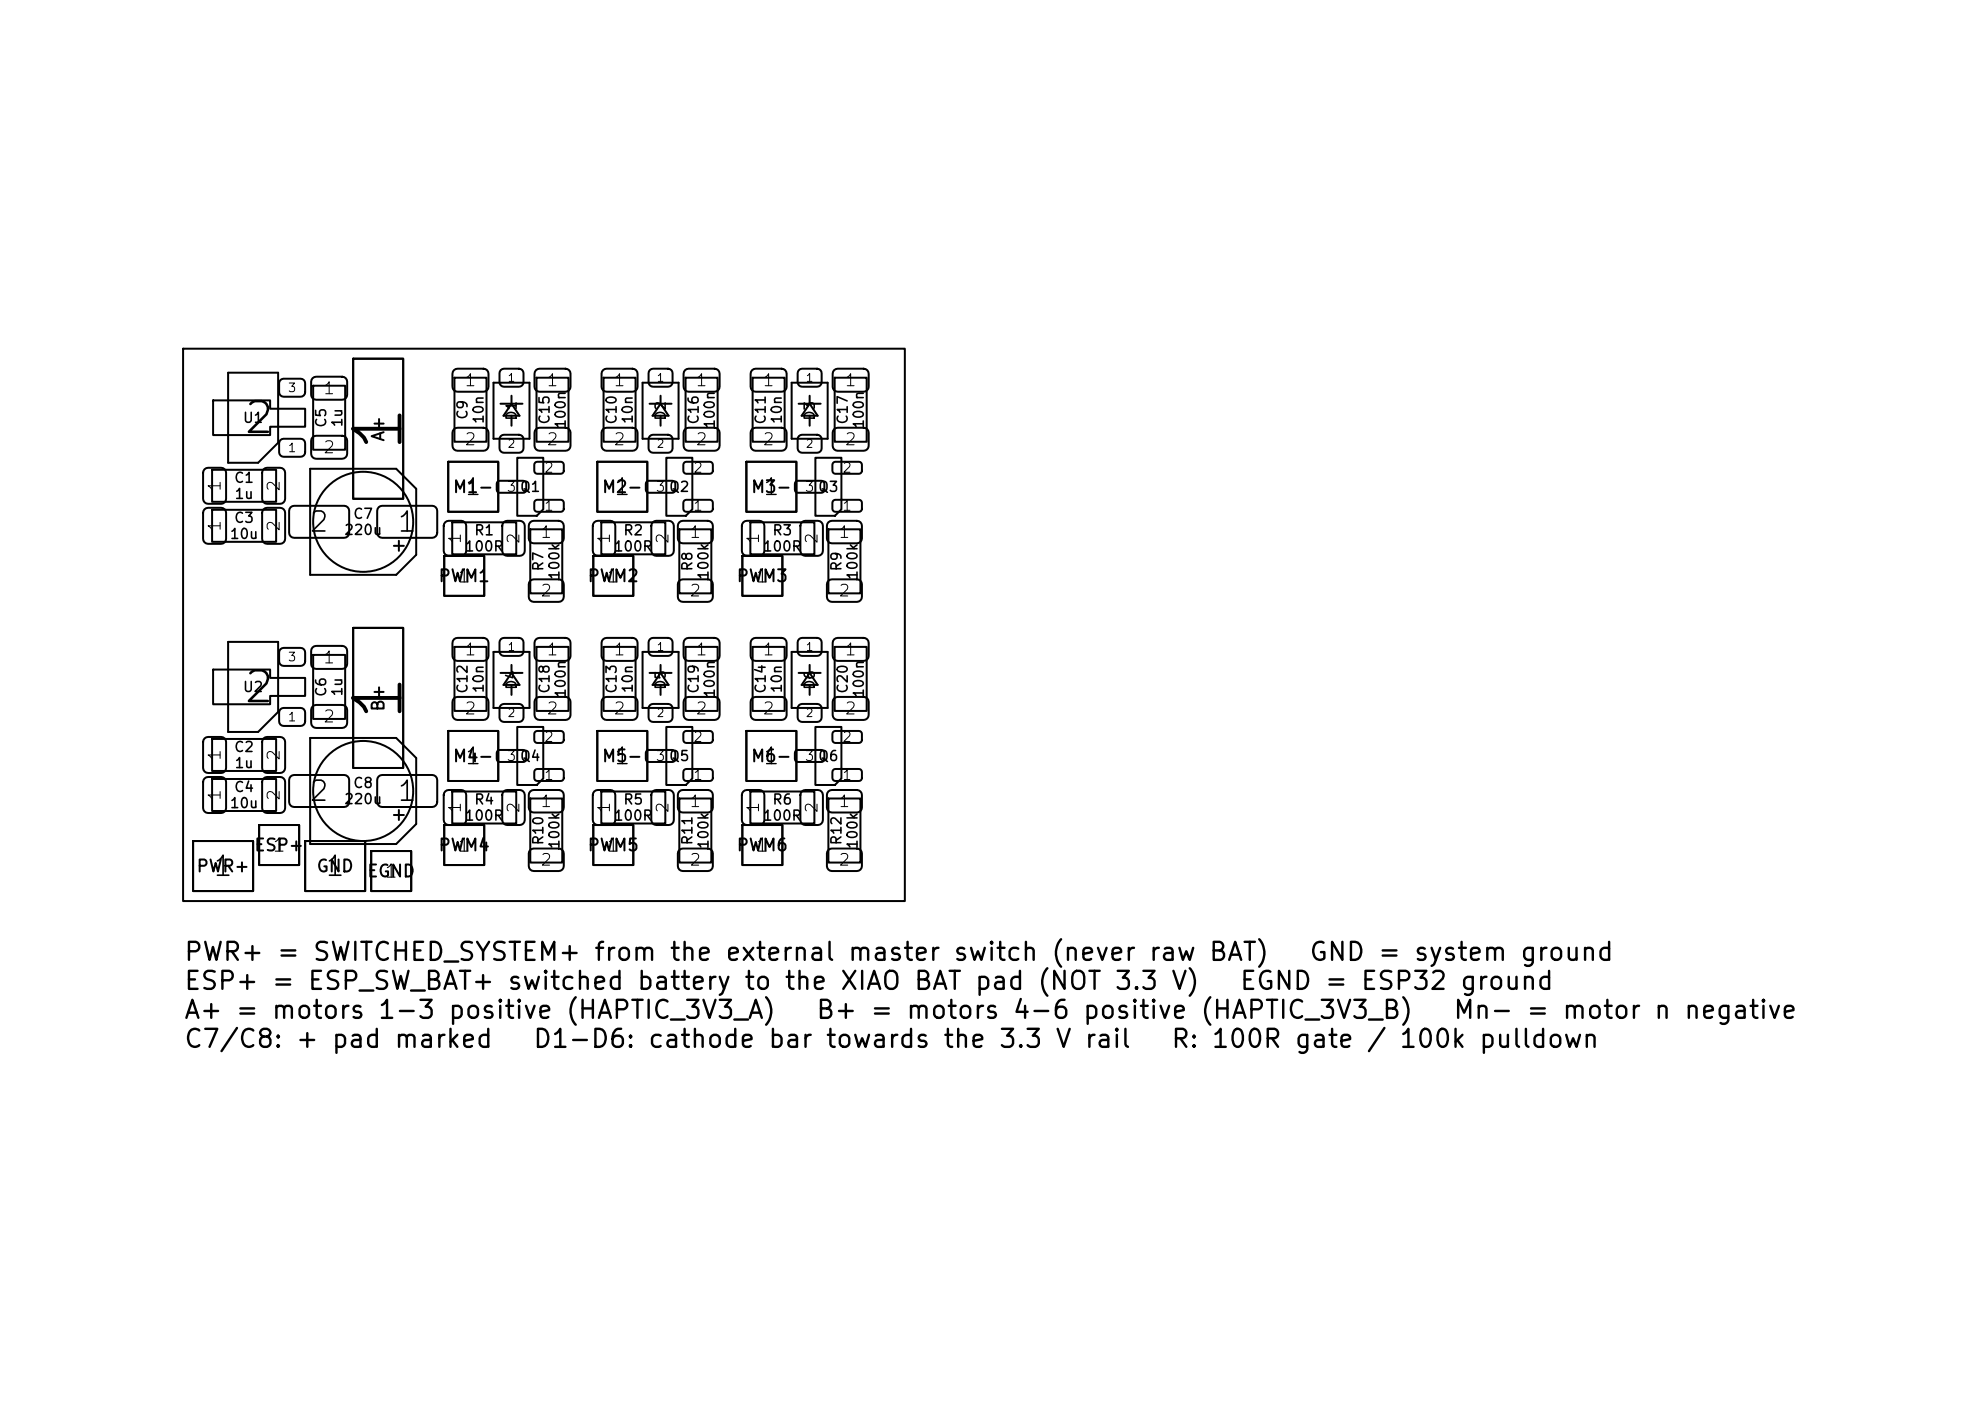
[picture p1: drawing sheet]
<svg xmlns="http://www.w3.org/2000/svg" width="297mm" height="210mm" viewBox="0 0 297 210" stroke-linecap="round" stroke-linejoin="round" font-family="sans-serif">
<defs><g id="words">
<g font-size="7">
<text x="62" y="68.3" transform="rotate(-90 62 68.3)">1</text>
<text x="62" y="108.7" transform="rotate(-90 62 108.7)">1</text>
</g>
<g font-size="4.6">
<text x="36.2" y="66.1">2</text>
<text x="36.2" y="106.5">2</text>
</g>
<g font-size="3">
<text x="46.1" y="80.5">2</text>
<text x="59.3" y="80.5">1</text>
<text x="46.1" y="120.9">2</text>
<text x="59.3" y="120.9">1</text>
<text x="31.7" y="132.1">1</text>
<text x="48.5" y="132.1">1</text>
</g>
<g font-size="2.7">
<text x="27.4" y="144.7">PWR+ = SWITCHED_SYSTEM+ from the external master switch (never raw BAT)</text>
<text x="27.4" y="149">ESP+ = ESP_SW_BAT+ switched battery to the XIAO BAT pad (NOT 3.3 V)</text>
<text x="185.7" y="149">EGND = ESP32 ground</text>
<text x="196.1" y="144.7">GND = system ground</text>
<text x="27.4" y="153.4">A+ = motors 1-3 positive (HAPTIC_3V3_A)</text>
<text x="122.2" y="153.4">B+ = motors 4-6 positive (HAPTIC_3V3_B)</text>
<text x="217.7" y="153.4">Mn- = motor n negative</text>
<text x="27.4" y="157.7">C7/C8: + pad marked</text>
<text x="79.7" y="157.7">D1-D6: cathode bar towards the 3.3 V rail</text>
<text x="175.4" y="157.7">R: 100R gate / 100k pulldown</text>
</g>
<g font-size="2.5">
<text x="69.5" y="74.9">1</text>
<text x="91.9" y="74.9">1</text>
<text x="114.2" y="74.9">1</text>
<text x="69.5" y="115.2">1</text>
<text x="91.9" y="115.2">1</text>
<text x="114.2" y="115.2">1</text>
</g>
<g font-size="2">
<text x="68.4" y="87.8">1</text>
<text x="90.8" y="87.8">1</text>
<text x="113.1" y="87.8">1</text>
<text x="40.7" y="128.2">1</text>
<text x="68.4" y="128.2">1</text>
<text x="90.8" y="128.2">1</text>
<text x="113.1" y="128.2">1</text>
<text x="57.5" y="132.1">1</text>
</g>
<g font-size="1.8">
<text x="48.3" y="59.6">1</text>
<text x="69.5" y="58.4">1</text>
<text x="81.8" y="58.4">1</text>
<text x="91.8" y="58.4">1</text>
<text x="104.1" y="58.4">1</text>
<text x="114.2" y="58.4">1</text>
<text x="126.5" y="58.4">1</text>
<text x="48.3" y="68.4">2</text>
<text x="58.1" y="66.3" transform="rotate(-90 58.1 66.3)">A+</text>
<text x="69.5" y="67.2">2</text>
<text x="81.8" y="67.2">2</text>
<text x="91.8" y="67.2">2</text>
<text x="104.1" y="67.2">2</text>
<text x="114.2" y="67.2">2</text>
<text x="126.5" y="67.2">2</text>
<text x="33.5" y="73.9" transform="rotate(-90 33.5 73.9)">1</text>
<text x="42.4" y="73.9" transform="rotate(-90 42.4 73.9)">2</text>
<text x="67.8" y="74.3">M1-</text>
<text x="90.1" y="74.3">M2-</text>
<text x="112.5" y="74.3">M3-</text>
<text x="33.5" y="79.9" transform="rotate(-90 33.5 79.9)">1</text>
<text x="42.4" y="79.9" transform="rotate(-90 42.4 79.9)">2</text>
<text x="65.6" y="87.7">PWM1</text>
<text x="88" y="87.7">PWM2</text>
<text x="110.3" y="87.7">PWM3</text>
<text x="48.3" y="99.9">1</text>
<text x="69.5" y="98.7">1</text>
<text x="81.8" y="98.7">1</text>
<text x="91.8" y="98.7">1</text>
<text x="104.1" y="98.7">1</text>
<text x="114.2" y="98.7">1</text>
<text x="126.5" y="98.7">1</text>
<text x="58.1" y="106.8" transform="rotate(-90 58.1 106.8)">B+</text>
<text x="69.5" y="107.6">2</text>
<text x="81.8" y="107.6">2</text>
<text x="91.8" y="107.6">2</text>
<text x="104.1" y="107.6">2</text>
<text x="114.2" y="107.6">2</text>
<text x="126.5" y="107.6">2</text>
<text x="48.3" y="108.8">2</text>
<text x="33.5" y="114.2" transform="rotate(-90 33.5 114.2)">1</text>
<text x="42.4" y="114.2" transform="rotate(-90 42.4 114.2)">2</text>
<text x="67.8" y="114.7">M4-</text>
<text x="90.1" y="114.7">M5-</text>
<text x="112.5" y="114.7">M6-</text>
<text x="33.5" y="120.2" transform="rotate(-90 33.5 120.2)">1</text>
<text x="42.4" y="120.2" transform="rotate(-90 42.4 120.2)">2</text>
<text x="29.3" y="131.2">PWR+</text>
<text x="38" y="128">ESP+</text>
<text x="47.3" y="131.2">GND</text>
<text x="54.9" y="131.9">EGND</text>
<text x="65.6" y="128">PWM4</text>
<text x="88" y="128">PWM5</text>
<text x="110.3" y="128">PWM6</text>
</g>
<g font-size="1.7">
<text x="69.5" y="81.7" transform="rotate(-90 69.5 81.7)">1</text>
<text x="78.3" y="81.7" transform="rotate(-90 78.3 81.7)">2</text>
<text x="80.9" y="81.1">1</text>
<text x="91.9" y="81.7" transform="rotate(-90 91.9 81.7)">1</text>
<text x="100.7" y="81.7" transform="rotate(-90 100.7 81.7)">2</text>
<text x="103.2" y="81.1">1</text>
<text x="114.2" y="81.7" transform="rotate(-90 114.2 81.7)">1</text>
<text x="123" y="81.7" transform="rotate(-90 123 81.7)">2</text>
<text x="125.6" y="81.1">1</text>
<text x="80.9" y="89.9">2</text>
<text x="103.2" y="89.9">2</text>
<text x="125.6" y="89.9">2</text>
<text x="69.5" y="122.1" transform="rotate(-90 69.5 122.1)">1</text>
<text x="78.3" y="122.1" transform="rotate(-90 78.3 122.1)">2</text>
<text x="80.9" y="121.4">1</text>
<text x="91.9" y="122.1" transform="rotate(-90 91.9 122.1)">1</text>
<text x="100.7" y="122.1" transform="rotate(-90 100.7 122.1)">2</text>
<text x="103.2" y="121.4">1</text>
<text x="114.2" y="122.1" transform="rotate(-90 114.2 122.1)">1</text>
<text x="123" y="122.1" transform="rotate(-90 123 122.1)">2</text>
<text x="125.6" y="121.4">1</text>
<text x="80.9" y="130.2">2</text>
<text x="103.2" y="130.2">2</text>
<text x="125.6" y="130.2">2</text>
</g>
<g font-size="1.5">
<text x="36.3" y="63.8">U1</text>
<text x="49.3" y="64.2" transform="rotate(-90 49.3 64.2)">C5</text>
<text x="51.7" y="64.2" transform="rotate(-90 51.7 64.2)">1u</text>
<text x="70.5" y="63" transform="rotate(-90 70.5 63)">C9</text>
<text x="72.9" y="63.7" transform="rotate(-90 72.9 63.7)">10n</text>
<text x="77.8" y="63.2" transform="rotate(-90 77.8 63.2)">D1</text>
<text x="82.8" y="63.7" transform="rotate(-90 82.8 63.7)">C15</text>
<text x="85.2" y="64.4" transform="rotate(-90 85.2 64.4)">100n</text>
<text x="92.8" y="63.7" transform="rotate(-90 92.8 63.7)">C10</text>
<text x="95.2" y="63.7" transform="rotate(-90 95.2 63.7)">10n</text>
<text x="100.2" y="63.2" transform="rotate(-90 100.2 63.2)">D2</text>
<text x="105.1" y="63.7" transform="rotate(-90 105.1 63.7)">C16</text>
<text x="107.5" y="64.4" transform="rotate(-90 107.5 64.4)">100n</text>
<text x="115.2" y="63.7" transform="rotate(-90 115.2 63.7)">C11</text>
<text x="117.6" y="63.7" transform="rotate(-90 117.6 63.7)">10n</text>
<text x="122.5" y="63.2" transform="rotate(-90 122.5 63.2)">D3</text>
<text x="127.5" y="63.7" transform="rotate(-90 127.5 63.7)">C17</text>
<text x="129.9" y="64.4" transform="rotate(-90 129.9 64.4)">100n</text>
<text x="81.5" y="71.2">2</text>
<text x="103.8" y="71.2">2</text>
<text x="126.2" y="71.2">2</text>
<text x="35" y="72.7">C1</text>
<text x="35.1" y="75.2">1u</text>
<text x="75.8" y="74.1">3</text>
<text x="77.8" y="74.1">Q1</text>
<text x="81.5" y="76.9">1</text>
<text x="98.2" y="74.1">3</text>
<text x="100.2" y="74.1">Q2</text>
<text x="103.8" y="76.9">1</text>
<text x="120.5" y="74.1">3</text>
<text x="122.5" y="74.1">Q3</text>
<text x="126.2" y="76.9">1</text>
<text x="34.3" y="81.2">10u</text>
<text x="35" y="78.7">C3</text>
<text x="51.5" y="80.6">220u</text>
<text x="52.8" y="78.1">C7</text>
<text x="69.6" y="83">100R</text>
<text x="71" y="80.6">R1</text>
<text x="91.9" y="83">100R</text>
<text x="93.3" y="80.6">R2</text>
<text x="114.3" y="83">100R</text>
<text x="115.7" y="80.6">R3</text>
<text x="81.8" y="85.8" transform="rotate(-90 81.8 85.8)">R7</text>
<text x="84.2" y="87" transform="rotate(-90 84.2 87)">100k</text>
<text x="104.2" y="85.8" transform="rotate(-90 104.2 85.8)">R8</text>
<text x="106.6" y="87" transform="rotate(-90 106.6 87)">100k</text>
<text x="126.5" y="85.8" transform="rotate(-90 126.5 85.8)">R9</text>
<text x="128.9" y="87" transform="rotate(-90 128.9 87)">100k</text>
<text x="36.3" y="104.1">U2</text>
<text x="49.3" y="104.6" transform="rotate(-90 49.3 104.6)">C6</text>
<text x="51.7" y="104.5" transform="rotate(-90 51.7 104.5)">1u</text>
<text x="70.5" y="104.1" transform="rotate(-90 70.5 104.1)">C12</text>
<text x="72.9" y="104" transform="rotate(-90 72.9 104)">10n</text>
<text x="77.8" y="103.5" transform="rotate(-90 77.8 103.5)">D4</text>
<text x="82.8" y="104.1" transform="rotate(-90 82.8 104.1)">C18</text>
<text x="85.2" y="104.7" transform="rotate(-90 85.2 104.7)">100n</text>
<text x="92.8" y="104.1" transform="rotate(-90 92.8 104.1)">C13</text>
<text x="95.2" y="104" transform="rotate(-90 95.2 104)">10n</text>
<text x="100.2" y="103.5" transform="rotate(-90 100.2 103.5)">D5</text>
<text x="105.1" y="104.1" transform="rotate(-90 105.1 104.1)">C19</text>
<text x="107.5" y="104.7" transform="rotate(-90 107.5 104.7)">100n</text>
<text x="115.2" y="104.1" transform="rotate(-90 115.2 104.1)">C14</text>
<text x="117.6" y="104" transform="rotate(-90 117.6 104)">10n</text>
<text x="122.5" y="103.5" transform="rotate(-90 122.5 103.5)">D6</text>
<text x="127.5" y="104.1" transform="rotate(-90 127.5 104.1)">C20</text>
<text x="129.9" y="104.7" transform="rotate(-90 129.9 104.7)">100n</text>
<text x="35" y="113.1">C2</text>
<text x="81.5" y="111.6">2</text>
<text x="103.8" y="111.6">2</text>
<text x="126.2" y="111.6">2</text>
<text x="35" y="119.1">C4</text>
<text x="35.1" y="115.5">1u</text>
<text x="52.8" y="118.5">C8</text>
<text x="75.8" y="114.4">3</text>
<text x="77.8" y="114.5">Q4</text>
<text x="81.5" y="117.3">1</text>
<text x="98.2" y="114.4">3</text>
<text x="100.2" y="114.5">Q5</text>
<text x="103.8" y="117.3">1</text>
<text x="120.5" y="114.4">3</text>
<text x="122.5" y="114.5">Q6</text>
<text x="126.2" y="117.3">1</text>
<text x="34.3" y="121.5">10u</text>
<text x="51.5" y="120.9">220u</text>
<text x="69.6" y="123.4">100R</text>
<text x="71" y="121">R4</text>
<text x="91.9" y="123.4">100R</text>
<text x="93.3" y="121">R5</text>
<text x="114.3" y="123.4">100R</text>
<text x="115.7" y="121">R6</text>
<text x="81.8" y="126.8" transform="rotate(-90 81.8 126.8)">R10</text>
<text x="84.2" y="127.4" transform="rotate(-90 84.2 127.4)">100k</text>
<text x="104.2" y="126.8" transform="rotate(-90 104.2 126.8)">R11</text>
<text x="106.6" y="127.4" transform="rotate(-90 106.6 127.4)">100k</text>
<text x="126.5" y="126.8" transform="rotate(-90 126.5 126.8)">R12</text>
<text x="128.9" y="127.4" transform="rotate(-90 128.9 127.4)">100k</text>
</g>
<g font-size="1.3">
<text x="43" y="59.1">3</text>
<text x="43" y="68.1">1</text>
<text x="43" y="99.5">3</text>
<text x="43" y="108.5">1</text>
</g>
<g font-size="1.2">
<text x="76" y="57.5">1</text>
<text x="98.3" y="57.5">1</text>
<text x="120.7" y="57.5">1</text>
<text x="76" y="67.4">2</text>
<text x="98.3" y="67.4">2</text>
<text x="120.7" y="67.4">2</text>
<text x="76" y="97.9">1</text>
<text x="98.3" y="97.9">1</text>
<text x="120.7" y="97.9">1</text>
<text x="76" y="107.8">2</text>
<text x="98.3" y="107.8">2</text>
<text x="120.7" y="107.8">2</text>
</g>
</g></defs>
<g fill="none" stroke="#000" stroke-width=".3">
<path d="M27.4 52.3h108.3v82.8h-108.3zM34.2 55.9h7.5v10.5l-3 3h-4.5zM42 57l.5-.2h2.6a.68 .68 0 0 1 .6 .6v1.4a.67 .67 0 0 1-.6 .7h-2.6a.67 .67 0 0 1-.7-.7v-1.4zM46.9 56.7l.5-.2h3.9a.75 .75 0 0 1 .7 .7v2a.75 .75 0 0 1-.7 .7h-3.9a.75 .75 0 0 1-.8-.7v-2zM46.9 57.8h4.8v9.6h-4.8zM52.9 53.8h7.5v21h-7.5zM68.1 55.5l.5-.2h3.9a.75 .75 0 0 1 .7 .7v2a.75 .75 0 0 1-.7 .7h-3.9a.75 .75 0 0 1-.8-.7v-2zM68.1 56.6h4.8v9.6h-4.8zM74 57.4h5.4v8.4h-5.4zM75.1 55.5l.5-.2h2.2a.68 .68 0 0 1 .7 .6v1.4a.68 .68 0 0 1-.7 .7h-2.2a.68 .68 0 0 1-.7-.7v-1.4zM76.7 59.3v1.2M80.4 55.5l.5-.2h3.9a.75 .75 0 0 1 .7 .7v2a.75 .75 0 0 1-.7 .7h-3.9a.75 .75 0 0 1-.8-.7v-2z"/>
<path d="M80.4 56.6h4.8v9.6h-4.8zM90.4 55.5l.5-.2h3.9a.75 .75 0 0 1 .8 .7v2a.75 .75 0 0 1-.8 .7h-3.9a.75 .75 0 0 1-.7-.7v-2zM90.5 56.6h4.8v9.6h-4.8zM96.3 57.4h5.4v8.4h-5.4zM97.4 55.5l.5-.2h2.3a.67 .67 0 0 1 .6 .6v1.4a.68 .68 0 0 1-.6 .7h-2.3a.68 .68 0 0 1-.7-.7v-1.4zM99 59.3v1.2M102.7 55.5l.5-.2h3.9a.75 .75 0 0 1 .8 .7v2a.75 .75 0 0 1-.8 .7h-3.9a.75 .75 0 0 1-.7-.7v-2zM102.8 56.6h4.8v9.6h-4.8zM112.8 55.5l.5-.2h3.9a.75 .75 0 0 1 .7 .7v2a.75 .75 0 0 1-.7 .7h-3.9a.75 .75 0 0 1-.8-.7v-2zM112.8 56.6h4.8v9.6h-4.8zM118.7 57.4h5.4v8.4h-5.4zM119.8 55.5l.5-.2h2.2a.67 .67 0 0 1 .7 .6v1.4a.68 .68 0 0 1-.7 .7h-2.2a.68 .68 0 0 1-.7-.7v-1.4z"/>
<path d="M121.4 59.3v1.2M125.1 55.5l.5-.2h3.9a.75 .75 0 0 1 .7 .7v2a.75 .75 0 0 1-.7 .7h-3.9a.75 .75 0 0 1-.8-.7v-2zM125.1 56.6h4.8v9.6h-4.8zM30.7 76.3l.5-.2h1.9a.75 .75 0 0 1 .8 .8v3.9a.75 .75 0 0 1-.8 .7h-1.9a.75 .75 0 0 1-.8-.7v-3.9zM30.7 70.3l.5-.2h1.9a.75 .75 0 0 1 .8 .8v3.9a.75 .75 0 0 1-.8 .7h-1.9a.75 .75 0 0 1-.8-.7v-3.9zM31.8 76.4h9.6v4.8h-9.6zM31.8 70.4h9.6v4.8h-9.6zM31.9 60h8.6v1.3h5.2v2.7h-5.2v1.2h-8.6zM39.5 76.3l.5-.2h2a.75 .75 0 0 1 .7 .8v3.9a.75 .75 0 0 1-.7 .7h-2a.75 .75 0 0 1-.7-.7v-3.9zM39.5 70.3l.5-.2h2a.75 .75 0 0 1 .7 .8v3.9a.75 .75 0 0 1-.7 .7h-2a.75 .75 0 0 1-.7-.7v-3.9zM42 66l.5-.2h2.6a.68 .68 0 0 1 .6 .6v1.4a.67 .67 0 0 1-.6 .7h-2.6a.67 .67 0 0 1-.7-.7v-1.4zM43.6 76l.5-.2h7.5a.75 .75 0 0 1 .7 .8v3.3a.75 .75 0 0 1-.7 .7h-7.5a.75 .75 0 0 1-.8-.7v-3.3z"/>
<path d="M46.5 70.3h12.9l3 3v9.9l-3 3h-12.9zM46.9 65.5l.5-.2h3.9a.75 .75 0 0 1 .7 .8v1.9a.75 .75 0 0 1-.7 .8h-3.9a.75 .75 0 0 1-.8-.8v-1.9zM56.8 76l.5-.2h7.5a.75 .75 0 0 1 .7 .8v3.3a.75 .75 0 0 1-.7 .7h-7.5a.75 .75 0 0 1-.8-.7v-3.3zM66.7 78.3l.6-.2h1.8a.75 .75 0 0 1 .8 .7v3.8a.75 .75 0 0 1-.8 .7h-1.8a.75 .75 0 0 1-.8-.7v-3.8zM67.2 69.2h7.5v7.5h-7.5zM67.8 78.3h9.6v4.8h-9.6zM68.1 64.3l.5-.2h3.9a.75 .75 0 0 1 .7 .8v1.9a.75 .75 0 0 1-.7 .8h-3.9a.75 .75 0 0 1-.8-.8v-1.9zM74.6 72.2l.3-.1h3.5a.45 .45 0 0 1 .5 .4v.9a.45 .45 0 0 1-.5 .5h-3.5a.45 .45 0 0 1-.4-.5v-.9zM75 60.5h3.3M75.1 65.4l.5-.2h2.2a.68 .68 0 0 1 .7 .6v1.4a.68 .68 0 0 1-.7 .7h-2.2a.67 .67 0 0 1-.7-.7v-1.4zM75.5 78.3l.5-.2h1.9a.75 .75 0 0 1 .8 .7v3.8a.75 .75 0 0 1-.8 .7h-1.9a.75 .75 0 0 1-.7-.7v-3.8zM76.7 60.5l1.2 1.8h-2.4z"/>
<path d="M76.7 62.3v1.5M77.5 68.6h3.9v7.7l-.9 1h-3zM79.5 78.3l.5-.2h3.8a.75 .75 0 0 1 .7 .7v1.9a.75 .75 0 0 1-.7 .7h-3.8a.75 .75 0 0 1-.7-.7v-1.9zM79.5 79.3h4.8v9.6h-4.8zM80.2 75.1l.3-.2h3.6a.45 .45 0 0 1 .4 .5v.9a.45 .45 0 0 1-.4 .4h-3.6a.45 .45 0 0 1-.4-.4v-.9zM80.2 69.4l.3-.2h3.6a.45 .45 0 0 1 .4 .5v.9a.45 .45 0 0 1-.4 .4h-3.6a.45 .45 0 0 1-.4-.4v-.9zM80.4 64.3l.5-.2h3.9a.75 .75 0 0 1 .7 .8v1.9a.75 .75 0 0 1-.7 .8h-3.9a.75 .75 0 0 1-.8-.8v-1.9zM89.1 78.3l.5-.2h1.9a.75 .75 0 0 1 .7 .7v3.8a.75 .75 0 0 1-.7 .7h-1.9a.75 .75 0 0 1-.7-.7v-3.8zM89.5 69.2h7.5v7.5h-7.5zM90.1 78.3h9.6v4.8h-9.6zM90.4 64.3l.5-.2h3.9a.75 .75 0 0 1 .8 .8v1.9a.75 .75 0 0 1-.8 .8h-3.9a.75 .75 0 0 1-.7-.8v-1.9zM97 72.2l.3-.1h3.5a.45 .45 0 0 1 .4 .4v.9a.45 .45 0 0 1-.4 .5h-3.5a.45 .45 0 0 1-.5-.5v-.9z"/>
<path d="M97.4 60.5h3.3M97.4 65.4l.5-.2h2.3a.68 .68 0 0 1 .6 .6v1.4a.67 .67 0 0 1-.6 .7h-2.3a.67 .67 0 0 1-.7-.7v-1.4zM97.9 78.3l.5-.2h1.9a.75 .75 0 0 1 .7 .7v3.8a.75 .75 0 0 1-.7 .7h-1.9a.75 .75 0 0 1-.8-.7v-3.8zM99 62.3v1.5M99 60.5l1.2 1.8h-2.4zM99.9 68.6h3.9v7.7l-1 1h-2.9zM101.8 78.3l.6-.2h3.7a.75 .75 0 0 1 .8 .7v1.9a.75 .75 0 0 1-.8 .7h-3.7a.75 .75 0 0 1-.8-.7v-1.9zM101.8 79.3h4.8v9.6h-4.8zM102.6 75.1l.3-.2h3.5a.45 .45 0 0 1 .5 .5v.9a.45 .45 0 0 1-.5 .4h-3.5a.45 .45 0 0 1-.5-.4v-.9zM102.6 69.4l.3-.2h3.5a.45 .45 0 0 1 .5 .5v.9a.45 .45 0 0 1-.5 .4h-3.5a.45 .45 0 0 1-.5-.4v-.9zM102.7 64.3l.5-.2h3.9a.75 .75 0 0 1 .8 .8v1.9a.75 .75 0 0 1-.8 .8h-3.9a.75 .75 0 0 1-.7-.8v-1.9zM111.4 78.3l.6-.2h1.8a.75 .75 0 0 1 .8 .7v3.8a.75 .75 0 0 1-.8 .7h-1.8a.75 .75 0 0 1-.8-.7v-3.8z"/>
<path d="M111.9 69.2h7.5v7.5h-7.5zM112.5 78.3h9.6v4.8h-9.6zM112.8 64.3l.5-.2h3.9a.75 .75 0 0 1 .7 .8v1.9a.75 .75 0 0 1-.7 .8h-3.9a.75 .75 0 0 1-.8-.8v-1.9zM119.3 72.2l.3-.1h3.5a.45 .45 0 0 1 .5 .4v.9a.45 .45 0 0 1-.5 .5h-3.5a.45 .45 0 0 1-.4-.5v-.9zM119.7 60.5h3.3M119.8 65.4l.5-.2h2.2a.68 .68 0 0 1 .7 .6v1.4a.67 .67 0 0 1-.7 .7h-2.2a.67 .67 0 0 1-.7-.7v-1.4zM120.2 78.3l.5-.2h1.9a.75 .75 0 0 1 .8 .7v3.8a.75 .75 0 0 1-.8 .7h-1.9a.75 .75 0 0 1-.7-.7v-3.8zM121.4 60.5l1.2 1.8h-2.4zM121.4 62.3v1.5M122.2 68.6h3.9v7.7l-.9 1h-3zM124.2 78.3l.5-.2h3.8a.75 .75 0 0 1 .7 .7v1.9a.75 .75 0 0 1-.7 .7h-3.8a.75 .75 0 0 1-.7-.7v-1.9zM124.2 79.3h4.8v9.6h-4.8z"/>
<path d="M124.9 75.1l.3-.2h3.6a.45 .45 0 0 1 .4 .5v.9a.45 .45 0 0 1-.4 .4h-3.6a.45 .45 0 0 1-.4-.4v-.9zM124.9 69.4l.3-.2h3.6a.45 .45 0 0 1 .4 .5v.9a.45 .45 0 0 1-.4 .4h-3.6a.45 .45 0 0 1-.4-.4v-.9zM125.1 64.3l.5-.2h3.9a.75 .75 0 0 1 .7 .8v1.9a.75 .75 0 0 1-.7 .8h-3.9a.75 .75 0 0 1-.8-.8v-1.9zM34.2 96.2h7.5v10.5l-3 3h-4.5zM42 97.3l.5-.2h2.6a.67 .67 0 0 1 .6 .7v1.3a.68 .68 0 0 1-.6 .7h-2.6a.68 .68 0 0 1-.7-.7v-1.3zM46.9 97l.5-.2h3.9a.75 .75 0 0 1 .7 .8v1.9a.75 .75 0 0 1-.7 .8h-3.9a.75 .75 0 0 1-.8-.8v-1.9zM46.9 98.2h4.8v9.6h-4.8zM52.9 94.1h7.5v21h-7.5zM59.1 81.8h1.5M59.8 81.1v1.5M66.6 83.3h6v6h-6zM68.1 95.8l.5-.2h3.9a.75 .75 0 0 1 .7 .8v1.9a.75 .75 0 0 1-.7 .8h-3.9a.75 .75 0 0 1-.8-.8v-1.9z"/>
<path d="M68.1 97h4.8v9.6h-4.8zM74 97.7h5.4v8.4h-5.4zM75.1 95.8l.5-.2h2.2a.68 .68 0 0 1 .7 .7v1.3a.68 .68 0 0 1-.7 .7h-2.2a.67 .67 0 0 1-.7-.7v-1.3zM76.7 99.7v1.2M79.5 87.1l.5-.3h3.8a.75 .75 0 0 1 .7 .8v1.9a.75 .75 0 0 1-.7 .7h-3.8a.75 .75 0 0 1-.7-.7v-1.9zM80.4 95.8l.5-.2h3.9a.75 .75 0 0 1 .7 .8v1.9a.75 .75 0 0 1-.7 .8h-3.9a.75 .75 0 0 1-.8-.8v-1.9zM80.4 97h4.8v9.6h-4.8zM88.9 83.3h6v6h-6zM90.4 95.8l.5-.2h3.9a.75 .75 0 0 1 .8 .8v1.9a.75 .75 0 0 1-.8 .8h-3.9a.75 .75 0 0 1-.7-.8v-1.9zM90.5 97h4.8v9.6h-4.8zM96.3 97.7h5.4v8.4h-5.4zM97.4 95.8l.5-.2h2.3a.67 .67 0 0 1 .6 .7v1.3a.67 .67 0 0 1-.6 .7h-2.3a.67 .67 0 0 1-.7-.7v-1.3z"/>
<path d="M99 99.7v1.2M101.8 87.1l.6-.3h3.7a.75 .75 0 0 1 .8 .8v1.9a.75 .75 0 0 1-.8 .7h-3.7a.75 .75 0 0 1-.8-.7v-1.9zM102.7 95.8l.5-.2h3.9a.75 .75 0 0 1 .8 .8v1.9a.75 .75 0 0 1-.8 .8h-3.9a.75 .75 0 0 1-.7-.8v-1.9zM102.8 97h4.8v9.6h-4.8zM111.3 83.3h6v6h-6zM112.8 95.8l.5-.2h3.9a.75 .75 0 0 1 .7 .8v1.9a.75 .75 0 0 1-.7 .8h-3.9a.75 .75 0 0 1-.8-.8v-1.9zM112.8 97h4.8v9.6h-4.8zM118.7 97.7h5.4v8.4h-5.4zM119.8 95.8l.5-.2h2.2a.67 .67 0 0 1 .7 .7v1.3a.67 .67 0 0 1-.7 .7h-2.2a.67 .67 0 0 1-.7-.7v-1.3zM121.4 99.7v1.2M124.2 87.1l.5-.3h3.8a.75 .75 0 0 1 .7 .8v1.9a.75 .75 0 0 1-.7 .7h-3.8a.75 .75 0 0 1-.7-.7v-1.9zM125.1 95.8l.5-.2h3.9a.75 .75 0 0 1 .7 .8v1.9a.75 .75 0 0 1-.7 .8h-3.9a.75 .75 0 0 1-.8-.8v-1.9z"/>
<path d="M125.1 97h4.8v9.6h-4.8zM30.7 116.7l.5-.2h1.9a.75 .75 0 0 1 .8 .7v3.9a.75 .75 0 0 1-.8 .8h-1.9a.75 .75 0 0 1-.8-.8v-3.9zM30.7 110.7l.5-.2h1.9a.75 .75 0 0 1 .8 .7v3.9a.75 .75 0 0 1-.8 .8h-1.9a.75 .75 0 0 1-.8-.8v-3.9zM31.8 116.8h9.6v4.8h-9.6zM31.8 110.8h9.6v4.8h-9.6zM31.9 100.4h8.6v1.2h5.2v2.7h-5.2v1.3h-8.6zM39.5 116.7l.5-.2h2a.75 .75 0 0 1 .7 .7v3.9a.75 .75 0 0 1-.7 .8h-2a.75 .75 0 0 1-.7-.8v-3.9zM39.5 110.7l.5-.2h2a.75 .75 0 0 1 .7 .7v3.9a.75 .75 0 0 1-.7 .8h-2a.75 .75 0 0 1-.7-.8v-3.9zM42 106.3l.5-.2h2.6a.67 .67 0 0 1 .6 .7v1.3a.68 .68 0 0 1-.6 .7h-2.6a.68 .68 0 0 1-.7-.7v-1.3zM43.6 116.4l.5-.2h7.5a.75 .75 0 0 1 .7 .7v3.3a.75 .75 0 0 1-.7 .8h-7.5a.75 .75 0 0 1-.8-.8v-3.3zM46.5 110.6h12.9l3 3v9.9l-3 3h-12.9zM46.9 105.9l.5-.2h3.9a.75 .75 0 0 1 .7 .7v2a.75 .75 0 0 1-.7 .7h-3.9a.75 .75 0 0 1-.8-.7v-2z"/>
<path d="M56.8 116.4l.5-.2h7.5a.75 .75 0 0 1 .7 .7v3.3a.75 .75 0 0 1-.7 .8h-7.5a.75 .75 0 0 1-.8-.8v-3.3zM66.7 118.6l.6-.2h1.8a.75 .75 0 0 1 .8 .8v3.7a.75 .75 0 0 1-.8 .8h-1.8a.75 .75 0 0 1-.8-.8v-3.7zM67.2 109.6h7.5v7.5h-7.5zM67.8 118.6h9.6v4.8h-9.6zM68.1 104.7l.5-.2h3.9a.75 .75 0 0 1 .7 .7v2a.75 .75 0 0 1-.7 .7h-3.9a.75 .75 0 0 1-.8-.7v-2zM74.6 112.6l.3-.2h3.5a.45 .45 0 0 1 .5 .5v.9a.45 .45 0 0 1-.5 .4h-3.5a.45 .45 0 0 1-.4-.4v-.9zM75 100.9h3.3M75.1 105.7l.5-.2h2.2a.68 .68 0 0 1 .7 .7v1.3a.68 .68 0 0 1-.7 .7h-2.2a.67 .67 0 0 1-.7-.7v-1.3zM75.5 118.6l.5-.2h1.9a.75 .75 0 0 1 .8 .8v3.7a.75 .75 0 0 1-.8 .8h-1.9a.75 .75 0 0 1-.7-.8v-3.7zM76.7 100.9l1.2 1.8h-2.4zM76.7 102.7v1.5M77.5 109h3.9v7.7l-.9 1h-3z"/>
<path d="M79.5 118.6l.5-.2h3.8a.75 .75 0 0 1 .7 .8v1.8a.75 .75 0 0 1-.7 .8h-3.8a.75 .75 0 0 1-.7-.8v-1.8zM79.5 119.7h4.8v9.6h-4.8zM80.2 115.4l.3-.1h3.6a.45 .45 0 0 1 .4 .4v.9a.45 .45 0 0 1-.4 .5h-3.6a.45 .45 0 0 1-.4-.5v-.9zM80.2 109.7l.3-.1h3.6a.45 .45 0 0 1 .4 .4v.9a.45 .45 0 0 1-.4 .5h-3.6a.45 .45 0 0 1-.4-.5v-.9zM80.4 104.7l.5-.2h3.9a.75 .75 0 0 1 .7 .7v2a.75 .75 0 0 1-.7 .7h-3.9a.75 .75 0 0 1-.8-.7v-2zM89.1 118.6l.5-.2h1.9a.75 .75 0 0 1 .7 .8v3.7a.75 .75 0 0 1-.7 .8h-1.9a.75 .75 0 0 1-.7-.8v-3.7zM89.5 109.6h7.5v7.5h-7.5zM90.1 118.6h9.6v4.8h-9.6zM90.4 104.7l.5-.2h3.9a.75 .75 0 0 1 .8 .7v2a.75 .75 0 0 1-.8 .7h-3.9a.75 .75 0 0 1-.7-.7v-2zM97 112.6l.3-.2h3.5a.45 .45 0 0 1 .4 .5v.9a.45 .45 0 0 1-.4 .4h-3.5a.45 .45 0 0 1-.5-.4v-.9zM97.4 100.9h3.3M97.4 105.7l.5-.2h2.3a.68 .68 0 0 1 .6 .7v1.3a.67 .67 0 0 1-.6 .7h-2.3a.67 .67 0 0 1-.7-.7v-1.3z"/>
<path d="M97.9 118.6l.5-.2h1.9a.75 .75 0 0 1 .7 .8v3.7a.75 .75 0 0 1-.7 .8h-1.9a.75 .75 0 0 1-.8-.8v-3.7zM99 100.9l1.2 1.8h-2.4zM99 102.7v1.5M99.9 109h3.9v7.7l-1 1h-2.9zM101.8 118.6l.6-.2h3.7a.75 .75 0 0 1 .8 .8v1.8a.75 .75 0 0 1-.8 .8h-3.7a.75 .75 0 0 1-.8-.8v-1.8zM101.8 119.7h4.8v9.6h-4.8zM102.6 115.4l.3-.1h3.5a.45 .45 0 0 1 .5 .4v.9a.45 .45 0 0 1-.5 .5h-3.5a.45 .45 0 0 1-.5-.5v-.9zM102.6 109.7l.3-.1h3.5a.45 .45 0 0 1 .5 .4v.9a.45 .45 0 0 1-.5 .5h-3.5a.45 .45 0 0 1-.5-.5v-.9zM102.7 104.7l.5-.2h3.9a.75 .75 0 0 1 .8 .7v2a.75 .75 0 0 1-.8 .7h-3.9a.75 .75 0 0 1-.7-.7v-2zM111.4 118.6l.6-.2h1.8a.75 .75 0 0 1 .8 .8v3.7a.75 .75 0 0 1-.8 .8h-1.8a.75 .75 0 0 1-.8-.8v-3.7zM111.9 109.6h7.5v7.5h-7.5zM112.5 118.6h9.6v4.8h-9.6z"/>
<path d="M112.8 104.7l.5-.2h3.9a.75 .75 0 0 1 .7 .7v2a.75 .75 0 0 1-.7 .7h-3.9a.75 .75 0 0 1-.8-.7v-2zM119.3 112.6l.3-.2h3.5a.45 .45 0 0 1 .5 .5v.9a.45 .45 0 0 1-.5 .4h-3.5a.45 .45 0 0 1-.4-.4v-.9zM119.7 100.9h3.3M119.8 105.7l.5-.2h2.2a.68 .68 0 0 1 .7 .7v1.3a.67 .67 0 0 1-.7 .7h-2.2a.67 .67 0 0 1-.7-.7v-1.3zM120.2 118.6l.5-.2h1.9a.75 .75 0 0 1 .8 .8v3.7a.75 .75 0 0 1-.8 .8h-1.9a.75 .75 0 0 1-.7-.8v-3.7zM121.4 100.9l1.2 1.8h-2.4zM121.4 102.7v1.5M122.2 109h3.9v7.7l-.9 1h-3zM124.2 118.6l.5-.2h3.8a.75 .75 0 0 1 .7 .8v1.8a.75 .75 0 0 1-.7 .8h-3.8a.75 .75 0 0 1-.7-.8v-1.8zM124.2 119.7h4.8v9.6h-4.8zM124.9 115.4l.3-.1h3.6a.45 .45 0 0 1 .4 .4v.9a.45 .45 0 0 1-.4 .5h-3.6a.45 .45 0 0 1-.4-.5v-.9zM124.9 109.7l.3-.1h3.6a.45 .45 0 0 1 .4 .4v.9a.45 .45 0 0 1-.4 .5h-3.6a.45 .45 0 0 1-.4-.5v-.9z"/>
<path d="M125.1 104.7l.5-.2h3.9a.75 .75 0 0 1 .7 .7v2a.75 .75 0 0 1-.7 .7h-3.9a.75 .75 0 0 1-.8-.7v-2zM28.9 126.1h9v7.5h-9zM38.8 123.7h6v6h-6zM45.7 126.1h9v7.5h-9zM55.6 127.6h6v6h-6zM59.1 122.2h1.5M59.8 121.4v1.5M66.6 123.7h6v6h-6zM79.5 127.4l.5-.2h3.8a.75 .75 0 0 1 .7 .7v1.9a.75 .75 0 0 1-.7 .8h-3.8a.75 .75 0 0 1-.7-.8v-1.9zM88.9 123.7h6v6h-6zM101.8 127.4l.6-.2h3.7a.75 .75 0 0 1 .8 .7v1.9a.75 .75 0 0 1-.8 .8h-3.7a.75 .75 0 0 1-.8-.8v-1.9zM111.3 123.7h6v6h-6z"/>
<path d="M124.2 127.4l.5-.2h3.8a.75 .75 0 0 1 .7 .7v1.9a.75 .75 0 0 1-.7 .8h-3.8a.75 .75 0 0 1-.7-.8v-1.9z"/>
<circle cx="54.4" cy="78.2" r="7.5"/>
<circle cx="54.4" cy="118.6" r="7.5"/>
</g>
<use href="#words"/>
</svg>
